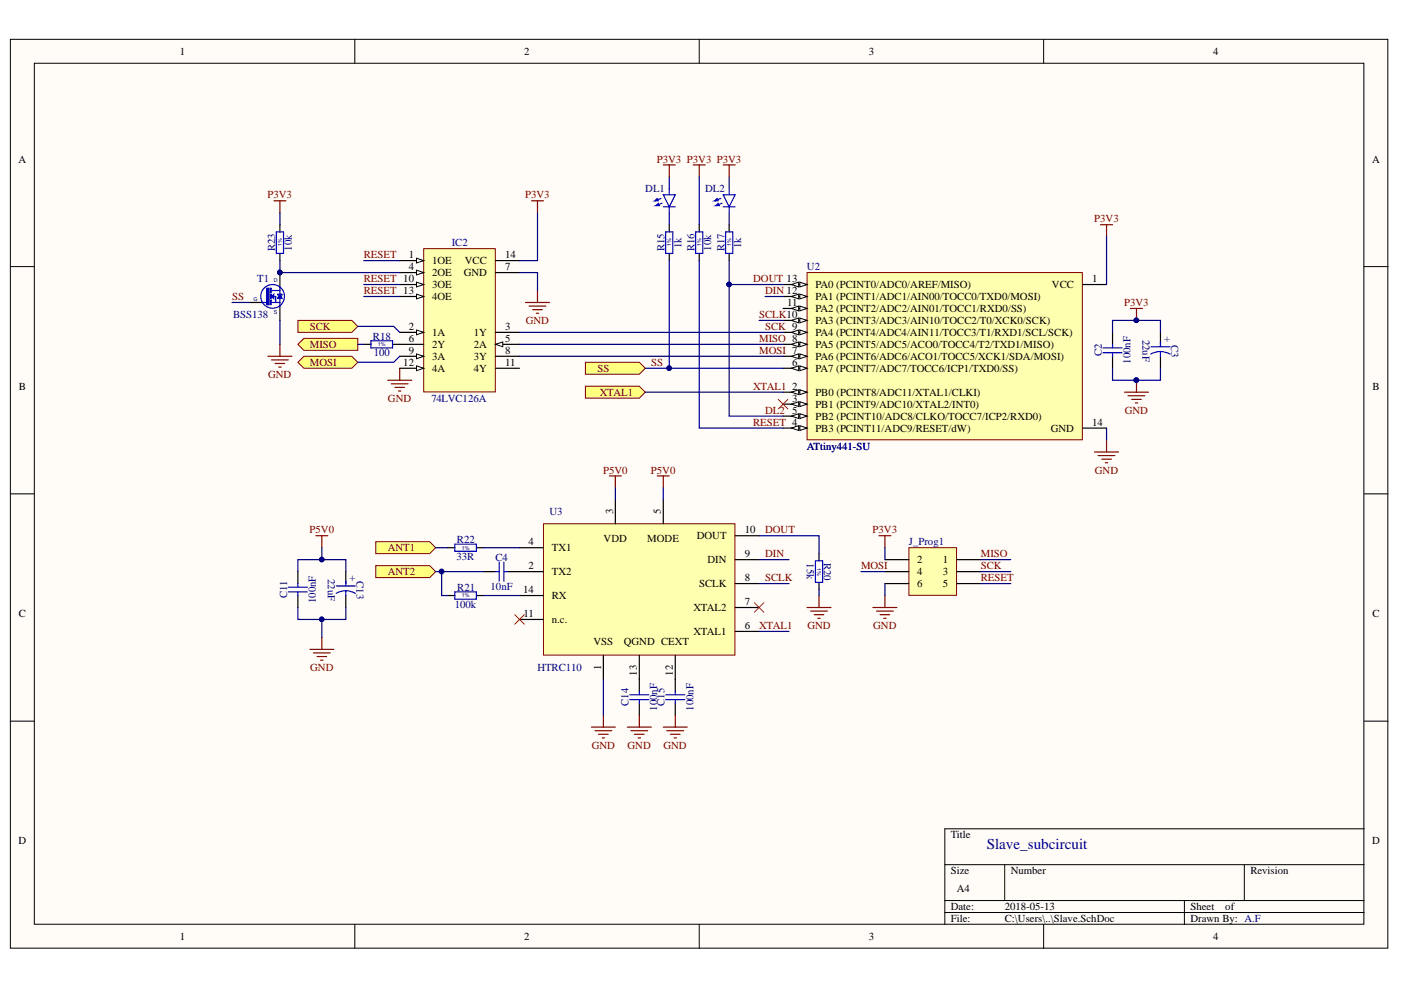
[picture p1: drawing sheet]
<svg xmlns="http://www.w3.org/2000/svg" width="297mm" height="210mm" viewBox="0 0 297 210" stroke-linecap="round" stroke-linejoin="round" font-family="sans-serif">
<defs><g id="words">
<text font-size="3.2" fill="#000080" x="209.2" y="180.1">Slave_subcircuit</text>
<g font-size="2.3">
<text x="38.1" y="11.6">1</text>
<text x="111.2" y="11.6">2</text>
<text x="184.2" y="11.6">3</text>
<text x="257.2" y="11.6">4</text>
<text x="3.9" y="34.5">A</text>
<text x="290.9" y="34.5">A</text>
<text x="86.6" y="54.8">1</text>
<text x="86.6" y="57.3">4</text>
<text x="91.6" y="56">1OE</text>
<text x="91.6" y="58.6">2OE</text>
<text x="98.3" y="58.6">GND</text>
<text x="98.6" y="56">VCC</text>
<text x="107.1" y="57.3">7</text>
<text x="107.1" y="54.8">14</text>
<text x="231.6" y="59.8">1</text>
<text x="91.6" y="61.1">3OE</text>
<text x="91.6" y="63.6">4OE</text>
<text x="166.9" y="64.9">11</text>
<text x="172.9" y="63.6">PA1 (PCINT1/ADC1/AIN00/TOCC0/TXD0/MOSI)</text>
<text x="172.9" y="61.1">PA0 (PCINT0/ADC0/AREF/MISO)</text>
<text x="223" y="61.1">VCC</text>
<text x="86.6" y="70">2</text>
<text x="91.6" y="71.2">1A</text>
<text x="100.5" y="71.2">1Y</text>
<text x="107.1" y="70">3</text>
<text x="172.9" y="71.2">PA4 (PCINT4/ADC4/AIN11/TOCC3/T1/RXD1/SCL/SCK)</text>
<text x="172.9" y="68.7">PA3 (PCINT3/ADC3/AIN10/TOCC2/T0/XCK0/SCK)</text>
<text x="172.9" y="66.2">PA2 (PCINT2/ADC2/AIN01/TOCC1/RXD0/SS)</text>
<text x="85.5" y="77.6">12</text>
<text x="86.6" y="75">9</text>
<text x="86.6" y="72.5">6</text>
<text x="91.6" y="76.3">3A</text>
<text x="91.6" y="73.8">2Y</text>
<text x="100.5" y="76.3">3Y</text>
<text x="100.5" y="73.8">2A</text>
<text x="107.1" y="75">8</text>
<text x="107.1" y="77.6">11</text>
<text x="107.1" y="72.5">5</text>
<text x="167.9" y="77.6">6</text>
<text x="172.9" y="76.3">PA6 (PCINT6/ADC6/ACO1/TOCC5/XCK1/SDA/MOSI)</text>
<text x="172.9" y="73.8">PA5 (PCINT5/ADC5/ACO0/TOCC4/T2/TXD1/MISO)</text>
<text x="4" y="82.7">B</text>
<text x="91.6" y="78.9">4A</text>
<text x="100.5" y="78.9">4Y</text>
<text x="167.9" y="82.7">2</text>
<text x="172.9" y="83.9">PB0 (PCINT8/ADC11/XTAL1/CLKI)</text>
<text x="172.9" y="78.9">PA7 (PCINT7/ADC7/TOCC6/ICP1/TXD0/SS)</text>
<text x="291" y="82.7">B</text>
<text x="167.9" y="85.2">3</text>
<text x="167.9" y="87.7">5</text>
<text x="172.9" y="86.5">PB1 (PCINT9/ADC10/XTAL2/INT0)</text>
<text x="172.9" y="89">PB2 (PCINT10/ADC8/CLKO/TOCC7/ICP2/RXD0)</text>
<text x="172.9" y="91.5">PB3 (PCINT11/ADC9/RESET/dW)</text>
<text x="222.8" y="91.5">GND</text>
<text x="231.6" y="90.3">14</text>
<text x="130" y="109" transform="rotate(-90 130 109)">3</text>
<text x="140.1" y="109" transform="rotate(-90 140.1 109)">5</text>
<text x="157.9" y="113.1">10</text>
<text x="112" y="115.6">4</text>
<text x="117" y="116.9">TX1</text>
<text x="128" y="114.9">VDD</text>
<text x="137.2" y="114.9">MODE</text>
<text x="147.7" y="114.4">DOUT</text>
<text x="150" y="119.4">DIN</text>
<text x="157.9" y="118.2">9</text>
<text x="194.5" y="119.4">2</text>
<text x="199.9" y="119.4">1</text>
<text x="110.9" y="125.8">14</text>
<text x="112" y="120.7">2</text>
<text x="117" y="122">TX2</text>
<text x="148.2" y="124.5">SCLK</text>
<text x="157.9" y="123.2">8</text>
<text x="194.5" y="122">4</text>
<text x="194.5" y="124.5">6</text>
<text x="199.9" y="122">3</text>
<text x="199.9" y="124.5">5</text>
<text x="4" y="130.9">C</text>
<text x="111" y="130.9">11</text>
<text x="117" y="127">RX</text>
<text x="147" y="129.6">XTAL2</text>
<text x="157.9" y="128.3">7</text>
<text x="291" y="130.9">C</text>
<text x="117" y="132.1">n.c.</text>
<text x="125.8" y="136.7">VSS</text>
<text x="132.3" y="136.7">QGND CEXT</text>
<text x="147" y="134.7">XTAL1</text>
<text x="157.9" y="133.4">6</text>
<text x="127.4" y="142.1" transform="rotate(-90 127.4 142.1)">1</text>
<text x="135" y="143.3" transform="rotate(-90 135 143.3)">13</text>
<text x="142.7" y="143.3" transform="rotate(-90 142.7 143.3)">12</text>
<text x="3.9" y="179">D</text>
<text x="201.6" y="177.7">Title</text>
<text x="290.9" y="179">D</text>
<text x="201.6" y="185.4">Size</text>
<text x="214.3" y="185.4">Number</text>
<text x="265.1" y="185.4">Revision</text>
<text x="202.8" y="189.2">A4</text>
<text x="201.6" y="193">Date:</text>
<text x="201.6" y="195.5">File:</text>
<text x="213" y="193">2018-05-13</text>
<text x="213" y="195.5">C:\Users\..\Slave.SchDoc</text>
<text x="252.4" y="193">Sheet</text>
<text x="252.4" y="195.5">Drawn By: A.F</text>
<text x="259.8" y="193">of</text>
<text x="38.1" y="199.3">1</text>
<text x="111.2" y="199.3">2</text>
<text x="184.2" y="199.3">3</text>
<text x="257.2" y="199.3">4</text>
</g>
<g font-size="2.3" fill="#800000">
<text x="139.3" y="34.5">P3V3 P3V3 P3V3</text>
<text x="56.7" y="42.1">P3V3</text>
<text x="111.3" y="42.1">P3V3</text>
<text x="232" y="47.1">P3V3</text>
<text x="77.1" y="54.8">RESET</text>
<text x="77.1" y="59.8">RESET 10</text>
<text x="159.7" y="59.8">DOUT 13</text>
<text x="49.2" y="63.6">SS</text>
<text x="77.1" y="62.4">RESET 13</text>
<text x="162.2" y="62.4">DIN 12</text>
<text x="238.3" y="64.9">P3V3</text>
<text x="65.7" y="70">SCK</text>
<text x="111.5" y="68.7">GND</text>
<text x="161" y="67.4">SCLK10</text>
<text x="162.2" y="70">SCK 9</text>
<text x="65.7" y="77.6">MOSI</text>
<text x="65.7" y="73.8">MISO</text>
<text x="138.1" y="77.6">SS</text>
<text x="161" y="72.5">MISO 8</text>
<text x="161" y="75">MOSI 7</text>
<text x="56.8" y="80.1">GND</text>
<text x="126.7" y="78.9">SS</text>
<text x="127.2" y="83.9">XTAL1</text>
<text x="159.7" y="82.7">XTAL1</text>
<text x="82.3" y="85.2">GND</text>
<text x="162.2" y="87.7">DL2</text>
<text x="238.5" y="87.7">GND</text>
<text x="159.7" y="90.3">RESET 4</text>
<text x="127.9" y="100.4">P5V0</text>
<text x="138" y="100.4">P5V0</text>
<text x="232.1" y="100.4">GND</text>
<text x="65.6" y="113.1">P5V0</text>
<text x="162.2" y="113.1">DOUT</text>
<text x="185" y="113.1">P3V3</text>
<text x="82.2" y="116.9">ANT1</text>
<text x="162.2" y="118.2">DIN</text>
<text x="208" y="118.2">MISO</text>
<text x="82.2" y="122">ANT2</text>
<text x="162.2" y="123.2">SCLK</text>
<text x="182.6" y="120.7">MOSI</text>
<text x="208" y="123.2">RESET</text>
<text x="208" y="120.7">SCK</text>
<text x="161" y="133.4">XTAL1</text>
<text x="171.2" y="133.4">GND</text>
<text x="185.1" y="133.4">GND</text>
<text x="65.8" y="142.3">GND</text>
<text x="125.4" y="158.8">GND</text>
<text x="133.1" y="158.8">GND</text>
<text x="140.7" y="158.8">GND</text>
</g>
<g font-size="2.3" fill="#000080">
<text x="136.8" y="40.8">DL1</text>
<text x="149.5" y="40.8">DL2</text>
<text x="58.3" y="53.3" transform="rotate(-90 58.3 53.3)">R23</text>
<text x="61.9" y="53.2" transform="rotate(-90 61.9 53.2)">10k</text>
<text x="95.8" y="52.2">IC2</text>
<text x="140.9" y="53.3" transform="rotate(-90 140.9 53.3)">R15</text>
<text x="144.5" y="52.6" transform="rotate(-90 144.5 52.6)">1k</text>
<text x="147.3" y="53.3" transform="rotate(-90 147.3 53.3)">R16</text>
<text x="150.8" y="53.2" transform="rotate(-90 150.8 53.2)">10k</text>
<text x="153.6" y="53.3" transform="rotate(-90 153.6 53.3)">R17</text>
<text x="157.1" y="52.6" transform="rotate(-90 157.1 52.6)">1k</text>
<text x="54.5" y="59.8">T1</text>
<text x="171.1" y="57.3">U2</text>
<text x="49.4" y="67.4">BSS138</text>
<text x="79.1" y="72">R18</text>
<text x="242.2" y="72" transform="rotate(90 242.2 72)">22uF</text>
<text x="79.3" y="75.5">100</text>
<text x="233.6" y="75.6" transform="rotate(-90 233.6 75.6)">C2</text>
<text x="239.7" y="77.1" transform="rotate(-90 239.7 77.1)">100nF</text>
<text x="246.8" y="72.5">+</text>
<text x="248.3" y="73" transform="rotate(90 248.3 73)">C3</text>
<text x="91.5" y="85.2">74LVC126A</text>
<text x="171.1" y="95.3">ATtiny441-SU</text>
<text x="116.5" y="109.3">U3</text>
<text x="96.8" y="118.7">33R</text>
<text x="96.9" y="115.1">R22</text>
<text x="105" y="118.9">C4</text>
<text x="171.1" y="119.5" transform="rotate(90 171.1 119.5)">15k</text>
<text x="174.6" y="119.3" transform="rotate(90 174.6 119.3)">R20</text>
<text x="192.7" y="115.6">J_Prog1</text>
<text x="69.5" y="122.7" transform="rotate(90 69.5 122.7)">22uF</text>
<text x="74.1" y="123.2">+</text>
<text x="75.6" y="123.2" transform="rotate(90 75.6 123.2)">C13</text>
<text x="97" y="125.2">R21</text>
<text x="104" y="125">10nF</text>
<text x="60.9" y="126.8" transform="rotate(-90 60.9 126.8)">C11</text>
<text x="67" y="127.9" transform="rotate(-90 67 127.9)">100nF</text>
<text x="96.4" y="128.8">100k</text>
<text x="114" y="142.3">HTRC110</text>
<text x="133.3" y="149.7" transform="rotate(-90 133.3 149.7)">C14</text>
<text x="140.9" y="149.6" transform="rotate(-90 140.9 149.6)">C15</text>
<text x="139.4" y="150.7" transform="rotate(-90 139.4 150.7)">100nF</text>
<text x="147" y="150.7" transform="rotate(-90 147 150.7)">100nF</text>
</g>
<g font-size="1.1" fill="#000080">
<text x="59.7" y="52.2" transform="rotate(-90 59.7 52.2)">1%</text>
<text x="142.3" y="52.2" transform="rotate(-90 142.3 52.2)">1%</text>
<text x="148.7" y="52.2" transform="rotate(-90 148.7 52.2)">1%</text>
<text x="155" y="52.2" transform="rotate(-90 155 52.2)">1%</text>
<text x="58.1" y="59.8">D</text>
<text x="53.8" y="63.9">G</text>
<text x="58.1" y="66.7">S</text>
<text x="80.1" y="73.4">1%</text>
<text x="97.9" y="116.5">1%</text>
<text x="173.3" y="120.4" transform="rotate(90 173.3 120.4)">1%</text>
<text x="97.9" y="126.6">1%</text>
</g>
</g></defs>
<g fill="#fffcf8" stroke="#000" stroke-width=".21">
<path d="M2.2 8.3h292v192.7h-292z"/>
<path d="M7.3 13.4h281.9v182.6h-281.9z"/>
</g>
<g fill="none" stroke="#000" stroke-width=".21">
<path d="M75.2 8.3v5.1M148.2 8.3v5.1M221.3 8.3v5.1M2.2 56.5h5.1M289.2 56.5h5.1M2.2 104.7h5.1M289.2 104.7h5.1M2.2 152.9h5.1M289.2 152.9h5.1M289.2 175.7h-88.9v20.3M75.2 196v5.1M148.2 196v5.1"/>
<path d="M200.3 183.3h88.9M200.3 190.9h88.9M200.3 193.5h88.9M213 183.3v7.6M221.3 196v5.1M251.1 190.9v5.1M263.8 183.3v7.6"/>
</g>
<path d="M171.1 57.8h58.4v35.4h-58.4z" fill="#ffffb0" stroke="#800000" stroke-width=".21"/>
<path d="M229.5 60.3h5.1M166 83.2h5.1" fill="none" stroke="#000" stroke-width=".25"/>
<path d="M169.6 82.6l1.5 .6-1.5 .5z" fill="#fffcf8"/>
<path d="M169.6 82.6l1.5 .6-1.5 .5z" fill="none" stroke="#000" stroke-width=".21"/>
<path d="M167.8 83.2l1.5-.6v1.1z" fill="#fffcf8"/>
<path d="M167.8 83.2l1.5-.6v1.1z" fill="none" stroke="#000" stroke-width=".21"/>
<path d="M166 85.7h5.1" fill="none" stroke="#000" stroke-width=".25"/>
<path d="M169.6 85.2l1.5 .5-1.5 .5z" fill="#fffcf8"/>
<path d="M169.6 85.2l1.5 .5-1.5 .5z" fill="none" stroke="#000" stroke-width=".21"/>
<path d="M167.8 85.7l1.5-.5v1z" fill="#fffcf8"/>
<path d="M167.8 85.7l1.5-.5v1z" fill="none" stroke="#000" stroke-width=".21"/>
<path d="M166 90.8h5.1" fill="none" stroke="#000" stroke-width=".25"/>
<path d="M169.6 90.3l1.5 .5-1.5 .5z" fill="#fffcf8"/>
<path d="M169.6 90.3l1.5 .5-1.5 .5z" fill="none" stroke="#000" stroke-width=".21"/>
<path d="M167.8 90.8l1.5-.5v1z" fill="#fffcf8"/>
<path d="M167.8 90.8l1.5-.5v1z" fill="none" stroke="#000" stroke-width=".21"/>
<path d="M166 88.2h5.1" fill="none" stroke="#000" stroke-width=".25"/>
<path d="M169.6 87.7l1.5 .5-1.5 .5z" fill="#fffcf8"/>
<path d="M169.6 87.7l1.5 .5-1.5 .5z" fill="none" stroke="#000" stroke-width=".21"/>
<path d="M167.8 88.2l1.5-.5v1z" fill="#fffcf8"/>
<path d="M167.8 88.2l1.5-.5v1z" fill="none" stroke="#000" stroke-width=".21"/>
<path d="M166 78.1h5.1" fill="none" stroke="#000" stroke-width=".25"/>
<path d="M169.6 77.6l1.5 .5-1.5 .5z" fill="#fffcf8"/>
<path d="M169.6 77.6l1.5 .5-1.5 .5z" fill="none" stroke="#000" stroke-width=".21"/>
<path d="M167.8 78.1l1.5-.5v1z" fill="#fffcf8"/>
<path d="M167.8 78.1l1.5-.5v1z" fill="none" stroke="#000" stroke-width=".21"/>
<path d="M166 75.5h5.1" fill="none" stroke="#000" stroke-width=".25"/>
<path d="M169.6 75l1.5 .5-1.5 .6z" fill="#fffcf8"/>
<path d="M169.6 75l1.5 .5-1.5 .6z" fill="none" stroke="#000" stroke-width=".21"/>
<path d="M167.8 75.5l1.5-.5v1.1z" fill="#fffcf8"/>
<path d="M167.8 75.5l1.5-.5v1.1z" fill="none" stroke="#000" stroke-width=".21"/>
<path d="M166 73h5.1" fill="none" stroke="#000" stroke-width=".25"/>
<path d="M169.6 72.5l1.5 .5-1.5 .5z" fill="#fffcf8"/>
<path d="M169.6 72.5l1.5 .5-1.5 .5z" fill="none" stroke="#000" stroke-width=".21"/>
<path d="M167.8 73l1.5-.5v1z" fill="#fffcf8"/>
<path d="M167.8 73l1.5-.5v1z" fill="none" stroke="#000" stroke-width=".21"/>
<path d="M166 70.5h5.1" fill="none" stroke="#000" stroke-width=".25"/>
<path d="M169.6 70l1.5 .5-1.5 .5z" fill="#fffcf8"/>
<path d="M169.6 70l1.5 .5-1.5 .5z" fill="none" stroke="#000" stroke-width=".21"/>
<path d="M167.8 70.5l1.5-.5v1z" fill="#fffcf8"/>
<path d="M167.8 70.5l1.5-.5v1z" fill="none" stroke="#000" stroke-width=".21"/>
<path d="M166 67.9h5.1" fill="none" stroke="#000" stroke-width=".25"/>
<path d="M169.6 67.4l1.5 .5-1.5 .5z" fill="#fffcf8"/>
<path d="M169.6 67.4l1.5 .5-1.5 .5z" fill="none" stroke="#000" stroke-width=".21"/>
<path d="M167.8 67.9l1.5-.5v1z" fill="#fffcf8"/>
<path d="M167.8 67.9l1.5-.5v1z" fill="none" stroke="#000" stroke-width=".21"/>
<path d="M166 65.4h5.1" fill="none" stroke="#000" stroke-width=".25"/>
<path d="M169.6 64.9l1.5 .5-1.5 .5z" fill="#fffcf8"/>
<path d="M169.6 64.9l1.5 .5-1.5 .5z" fill="none" stroke="#000" stroke-width=".21"/>
<path d="M167.8 65.4l1.5-.5v1z" fill="#fffcf8"/>
<path d="M167.8 65.4l1.5-.5v1z" fill="none" stroke="#000" stroke-width=".21"/>
<path d="M166 62.9h5.1" fill="none" stroke="#000" stroke-width=".25"/>
<path d="M169.6 62.4l1.5 .5-1.5 .5z" fill="#fffcf8"/>
<path d="M169.6 62.4l1.5 .5-1.5 .5z" fill="none" stroke="#000" stroke-width=".21"/>
<path d="M167.8 62.9l1.5-.5v1z" fill="#fffcf8"/>
<path d="M167.8 62.9l1.5-.5v1z" fill="none" stroke="#000" stroke-width=".21"/>
<path d="M166 60.3h5.1" fill="none" stroke="#000" stroke-width=".25"/>
<path d="M169.6 59.8l1.5 .5-1.5 .5z" fill="#fffcf8"/>
<path d="M169.6 59.8l1.5 .5-1.5 .5z" fill="none" stroke="#000" stroke-width=".21"/>
<path d="M167.8 60.3l1.5-.5v1z" fill="#fffcf8"/>
<path d="M167.8 60.3l1.5-.5v1z" fill="none" stroke="#000" stroke-width=".21"/>
<path d="M246 70.5v2.5M246 75.5v2.6M229.5 90.8h5.1" fill="none" stroke="#000" stroke-width=".25"/>
<g fill="none" stroke="#800000" stroke-width=".25">
<path d="M147 35h2.5M148.2 35v2.5M233.3 47.6h2.6M234.6 47.6v2.6M239.7 65.4h2.5M241 65.4v2.5M232.1 95.8h5M232.8 96.6h3.6M233.6 97.4h2M234.4 98.1h.5M234.6 93.3v2.5M238.4 83.2h5.1"/>
<path d="M239.2 83.9h3.5M239.9 84.7h2.1M240.7 85.4h.5M241 80.6v2.6"/>
</g>
<g fill="#000080" stroke="#000080" stroke-width=".21">
<circle cx="240.9" cy="67.9" r=".49"/>
<circle cx="240.9" cy="80.6" r=".49"/>
</g>
<path d="M244 73.5h4.1M246 74.5l1.3 .2 .8 .4M246 74.5l-1.2 .2-.8 .4M246 72.5v1M246 74.5v1" fill="none" stroke="#00f" stroke-width=".25"/>
<g fill="#ffff80" stroke="#800000" stroke-width=".21">
<path d="M124.1 76.8h11.4l1.3 1.3-1.3 1.2h-11.4z" fill-rule="evenodd"/>
<path d="M63.2 76.8l1.2-1.3h10.2l1.3 1.3-1.3 1.3h-10.2z" fill-rule="evenodd"/>
<path d="M63.2 67.9h11.4l1.3 1.3-1.3 1.3h-11.4z" fill-rule="evenodd"/>
</g>
<path d="M141.9 47.6v1.6M141.9 53.7v1.6" fill="none" stroke="#000" stroke-width=".25"/>
<g fill="none" stroke="#00f" stroke-width=".25">
<path d="M139.4 42.1l-.5 .5M139.6 43.1l-.5 .5M140.1 42.1l-1.2 .5h.7M140.4 43.1l-1.3 .5h.8M140.6 41.3h2.6l-1.3 2.5zM140.6 43.8h2.6M141.1 49.2h1.6v4.5h-1.6zM141.9 40v1.3M141.9 43.8v1.3M152.1 42.1l-.5 .5M152.3 43.1l-.5 .5M152.8 42.1l-1.2 .5h.7"/>
<path d="M153.1 43.1l-1.3 .5h.8M153.3 41.3h2.6l-1.3 2.5zM153.3 43.8h2.6M154.6 40v1.3M154.6 43.8v1.3"/>
</g>
<path d="M141.9 37.5v2.5M154.6 37.5v2.5M141.9 45.1v2.5M154.6 45.1v2.5" fill="none" stroke="#11037f" stroke-width=".25"/>
<path d="M140.6 35h2.6M141.9 35v2.5" fill="none" stroke="#800000" stroke-width=".25"/>
<path d="M192.7 116.1h10.1v10.1h-10.1z" fill="#ffffb0" stroke="#800000" stroke-width=".21"/>
<path d="M148.2 47.6v1.6M148.2 53.7v1.6M77.1 73h1.6M83.2 73h1.5M235.9 70.5v2.5M235.9 75.5v2.6M187.6 118.7h5.1M202.9 118.7h5M187.6 121.2h5.1M187.6 123.7h5.1M202.9 121.2h5M202.9 123.7h5" fill="none" stroke="#000" stroke-width=".25"/>
<g fill="none" stroke="#800000" stroke-width=".25">
<path d="M112.7 42.6h2.5M114 42.6v2.5M84.7 78.1v2.5M111.4 64.1h5.1M112.2 64.9h3.5M112.9 65.7h2.1M113.7 66.4h.5M114 61.6v2.5M82.2 80.6h5.1M83 81.4h3.5M83.7 82.1h2.1M84.5 82.9h.5"/>
<path d="M186.3 113.6h2.6M187.6 113.6v2.5M185.1 128.8h5.1M185.8 129.6h3.6M186.6 130.3h2M187.4 131.1h.5M187.6 126.3v2.5"/>
</g>
<path d="M147.5 49.2h1.5v4.5h-1.5zM78.7 72.2h4.5v1.6h-4.5zM233.8 73.8h4.1M233.8 74.8h4.1M235.9 73v.8M235.9 74.8v.7" fill="none" stroke="#00f" stroke-width=".25"/>
<g fill="#ffff80" stroke="#800000" stroke-width=".21">
<path d="M79.7 114.9h11.4l1.3 1.2-1.3 1.3h-11.4z" fill-rule="evenodd"/>
<path d="M79.7 119.9h11.4l1.3 1.3-1.3 1.3h-11.4z" fill-rule="evenodd"/>
<path d="M63.2 73l1.2-1.3h11.5v2.6h-11.5z" fill-rule="evenodd"/>
</g>
<path d="M63.2 121.2v2.5M63.2 126.3v2.5M135.5 144v2.6M135.5 149.1v2.5M143.2 144v2.6M143.2 149.1v2.5" fill="none" stroke="#000" stroke-width=".25"/>
<path d="M61.1 124.5h4.1M61.1 125.5h4.1M63.2 123.7v.8M63.2 125.5v.8M133.5 147.3h4.1M133.5 148.3h4.1M135.5 146.6v.7M135.5 148.3v.8M141.1 147.3h4.1M141.1 148.3h4.1M143.2 146.6v.7M143.2 148.3v.8" fill="none" stroke="#00f" stroke-width=".25"/>
<g fill="none" stroke="#800000" stroke-width=".25">
<path d="M67 113.6h2.5M68.2 113.6v2.5M65.7 137.7h5.1M66.5 138.4h3.5M67.2 139.2h2.1M68 140h.5M68.2 135.1v2.6M125.4 154.2h5.1M126.2 154.9h3.5M126.9 155.7h2M127.7 156.4h.5M127.9 151.6v2.6"/>
<path d="M133 154.2h5.1M133.8 154.9h3.5M134.5 155.7h2.1M135.3 156.4h.5M135.5 151.6v2.6M140.6 154.2h5.1M141.4 154.9h3.5M142.2 155.7h2M142.9 156.4h.5M143.2 151.6v2.6"/>
</g>
<path d="M115.2 111.1h40.6v27.8h-40.6z" fill="#ffffb0" stroke="#800000" stroke-width=".21"/>
<g fill="none" stroke="#000" stroke-width=".25">
<path d="M154.6 47.6v1.6M154.6 53.7v1.6M110.1 116.1h5.1M130.5 106v5.1M140.6 106v5.1M155.9 118.7h5M155.9 113.6h5M173.6 117.4v1.5M102.5 121.2h2.6M107.6 121.2h7.6M110.1 126.3h5.1M110.1 131.3h5.1"/>
<path d="M127.9 138.9v5.1M135.5 138.9v5.1M143.2 138.9v5.1M155.9 133.9h5M155.9 128.8h5M155.9 123.7h5M173.6 123.5v1.5"/>
</g>
<path d="M153.3 35h2.6M154.6 35v2.5M129.2 100.9h2.5M130.5 100.9v2.5M139.4 100.9h2.5M140.6 100.9v2.5M171.1 128.8h5.1M171.9 129.6h3.5M172.6 130.3h2.1M173.4 131.1h.5M173.6 126.3v2.5" fill="none" stroke="#800000" stroke-width=".25"/>
<path d="M153.8 49.2h1.6v4.5h-1.6zM105.8 119.2v4M106.8 119.2v4M172.9 118.9h1.5v4.6h-1.5zM105.1 121.2h.7M106.8 121.2h.8" fill="none" stroke="#00f" stroke-width=".25"/>
<path d="M109.1 130.3l2.1 2.1M111.2 130.3l-2.1 2.1" fill="none" stroke="#f00" stroke-width=".21"/>
<path d="M124.1 81.9h11.4l1.3 1.3-1.3 1.2h-11.4z" fill-rule="evenodd" fill="#ffff80" stroke="#800000" stroke-width=".21"/>
<path d="M165 84.7l2 2M167 84.7l-2 2M159.9 127.8l2.1 2M162 127.8l-2.1 2" fill="none" stroke="#f00" stroke-width=".21"/>
<path d="M73.3 121.2v2.5M73.3 126.3v2.5" fill="none" stroke="#000" stroke-width=".25"/>
<path d="M71.3 124.2h4.1M73.3 125.3h.9l1.1 .5M73.3 125.3h-.8l-1.2 .5M73.3 123.2v1M73.3 125.3v1" fill="none" stroke="#00f" stroke-width=".25"/>
<path d="M89.8 52.7h15.2v30.4h-15.2z" fill="#ffffb0" stroke="#800000" stroke-width=".21"/>
<path d="M105.1 57.8h5M84.7 70.5h5.1" fill="none" stroke="#000" stroke-width=".25"/>
<path d="M88.3 70l1.5 .5-1.5 .5z" fill="#fffcf8"/>
<path d="M88.3 70l1.5 .5-1.5 .5z" fill="none" stroke="#000" stroke-width=".21"/>
<path d="M84.7 55.3h5.1" fill="none" stroke="#000" stroke-width=".25"/>
<path d="M88.3 54.7l1.5 .6-1.5 .5z" fill="#fffcf8"/>
<path d="M88.3 54.7l1.5 .6-1.5 .5z" fill="none" stroke="#000" stroke-width=".21"/>
<path d="M105.1 55.3h5M84.7 75.5h5.1M105.1 70.5h5" fill="none" stroke="#000" stroke-width=".25"/>
<path d="M88.3 75l1.5 .5-1.5 .6z" fill="#fffcf8"/>
<path d="M88.3 75l1.5 .5-1.5 .6z" fill="none" stroke="#000" stroke-width=".21"/>
<path d="M84.7 60.3h5.1" fill="none" stroke="#000" stroke-width=".25"/>
<path d="M88.3 59.8l1.5 .5-1.5 .5z" fill="#fffcf8"/>
<path d="M88.3 59.8l1.5 .5-1.5 .5z" fill="none" stroke="#000" stroke-width=".21"/>
<path d="M84.7 78.1h5.1M105.1 75.5h5" fill="none" stroke="#000" stroke-width=".25"/>
<path d="M88.3 77.6l1.5 .5-1.5 .5z" fill="#fffcf8"/>
<path d="M88.3 77.6l1.5 .5-1.5 .5z" fill="none" stroke="#000" stroke-width=".21"/>
<path d="M84.7 62.9h5.1" fill="none" stroke="#000" stroke-width=".25"/>
<path d="M88.3 62.4l1.5 .5-1.5 .5z" fill="#fffcf8"/>
<path d="M88.3 62.4l1.5 .5-1.5 .5z" fill="none" stroke="#000" stroke-width=".21"/>
<path d="M84.7 57.8h5.1M105.1 78.1h5" fill="none" stroke="#000" stroke-width=".25"/>
<path d="M88.3 57.3l1.5 .5-1.5 .5z" fill="#fffcf8"/>
<path d="M88.3 57.3l1.5 .5-1.5 .5z" fill="none" stroke="#000" stroke-width=".21"/>
<path d="M105.1 73h5" fill="none" stroke="#000" stroke-width=".25"/>
<path d="M105.1 73l1.5-.5v1z" fill="#fffcf8"/>
<path d="M105.1 73l1.5-.5v1z" fill="none" stroke="#000" stroke-width=".21"/>
<path d="M59.3 57.8v3M53 64.1h2.5M59.3 64.9v3M84.7 73h5.1M94.9 116.1h1.5M101 116.1h1.5M94.9 126.3h1.5M101 126.3h1.5" fill="none" stroke="#000" stroke-width=".25"/>
<path d="M96.4 115.4h4.6v1.5h-4.6zM96.4 125.5h4.6v1.5h-4.6z" fill="none" stroke="#00f" stroke-width=".25"/>
<circle cx="59.3" cy="57.8" r=".48" fill="#000080" stroke="#000080" stroke-width=".21"/>
<path d="M59.3 62.4l.6 .8h-1.1z" fill="#00f"/>
<path d="M59.3 62.4l.6 .8h-1.1z" fill="none" stroke="#00f" stroke-width=".21"/>
<circle cx="57.8" cy="62.8" r="2.51" fill="none" stroke="#00f" stroke-width=".25"/>
<path d="M57.6 62.9l.5-.5v1z" fill="#00f"/>
<path d="M57.6 62.9l.5-.5v1z" fill="none" stroke="#00f" stroke-width=".21"/>
<g fill="#00f" stroke="#00f" stroke-width=".21">
<path d="M57.3 62.4h.2v.9h-.2z"/>
<path d="M57.3 61.1h.2v1h-.2z"/>
<path d="M57.3 63.6h.2v1h-.2z"/>
</g>
<path d="M56.6 61.1h.5v3.5h-.5z" fill-rule="evenodd" fill="#00f"/>
<path d="M56.6 61.1h.5v3.5h-.5z" fill="none" stroke="#00f" stroke-width=".21"/>
<path d="M58.8 62.4h1v.2h-1z" fill="#00f" stroke="#00f" stroke-width=".21"/>
<path d="M58.6 49.2h1.5v4.5h-1.5zM55.5 64.1h1.1M57.4 62.9h1.1v1.2M57.6 61.6h1.7M57.6 64.1h1.7M59.3 60.8v4.1" fill="none" stroke="#00f" stroke-width=".25"/>
<g fill="#000080" stroke="#000080" stroke-width=".21">
<circle cx="59.3" cy="57.8" r=".48"/>
<circle cx="240.9" cy="80.6" r=".49"/>
<circle cx="240.9" cy="67.9" r=".49"/>
<circle cx="68.2" cy="131.3" r=".48"/>
<circle cx="68.2" cy="118.6" r=".48"/>
<circle cx="154.6" cy="60.3" r=".48"/>
<circle cx="141.9" cy="78.1" r=".48"/>
<circle cx="93.6" cy="121.2" r=".48"/>
</g>
<path d="M58.1 42.6h2.5M59.3 42.6v2.5M56.8 75.5h5.1M57.6 76.3h3.5M58.3 77.1h2.1M59.1 77.8h.5M59.3 73v2.5" fill="none" stroke="#800000" stroke-width=".25"/>
<path d="M59.3 47.6v1.6M59.3 53.7v1.6" fill="none" stroke="#000" stroke-width=".25"/>
<g fill="none" stroke="#000080" stroke-width=".25">
<path d="M148.2 37.5v10.1M59.3 55.3v2.5h25.4M59.3 45.1v2.5M77.1 55.3h7.6M110.1 57.8h3.9v3.8M114 45.1v10.2h-3.9M141.9 55.3v22.8M148.2 55.3v35.5h17.8M154.6 55.3v32.9h11.4M234.6 50.2v10.1M49.2 64.1h3.8M59.3 67.9v5.1"/>
<path d="M75.9 69.2h7.6l1.2 1.3M75.9 73h1.2M77.1 60.3h7.6M77.1 62.9h7.6M84.7 75.5l-1.2 1.3h-7.6M110.1 73h55.9M110.1 75.5h55.9M110.1 70.5h55.9M136.8 78.1h29.2M154.6 60.3h11.4M160.9 67.9h5.1M162.2 62.9h3.8"/>
<path d="M235.9 78.1v2.5h10.1v-2.5M235.9 70.5v-2.6h10.1v2.6M136.8 83.2h29.2M234.6 90.8v2.5M68.2 116.1v2.6M92.4 116.1h2.5M102.5 116.1h7.6M130.5 103.4v2.6M140.6 103.4v2.6M160.9 113.6h12.7v3.8M160.9 118.7h6.4M187.6 116.1v2.6"/>
<path d="M207.9 118.7h6.4M63.2 128.8v2.5h10.1v-2.5M63.2 121.2v-2.5h10.1v2.5M68.2 131.3v3.8M92.4 121.2h10.1M93.6 121.2v5.1h1.3M102.5 126.3h7.6M160.9 123.7h6.4M160.9 133.9h6.4M173.6 125v1.3M182.5 121.2h5.1M187.6 123.7v2.6"/>
<path d="M207.9 121.2h6.4M207.9 123.7h6.4M127.9 144v7.6"/>
</g>
<use href="#words"/>
</svg>
